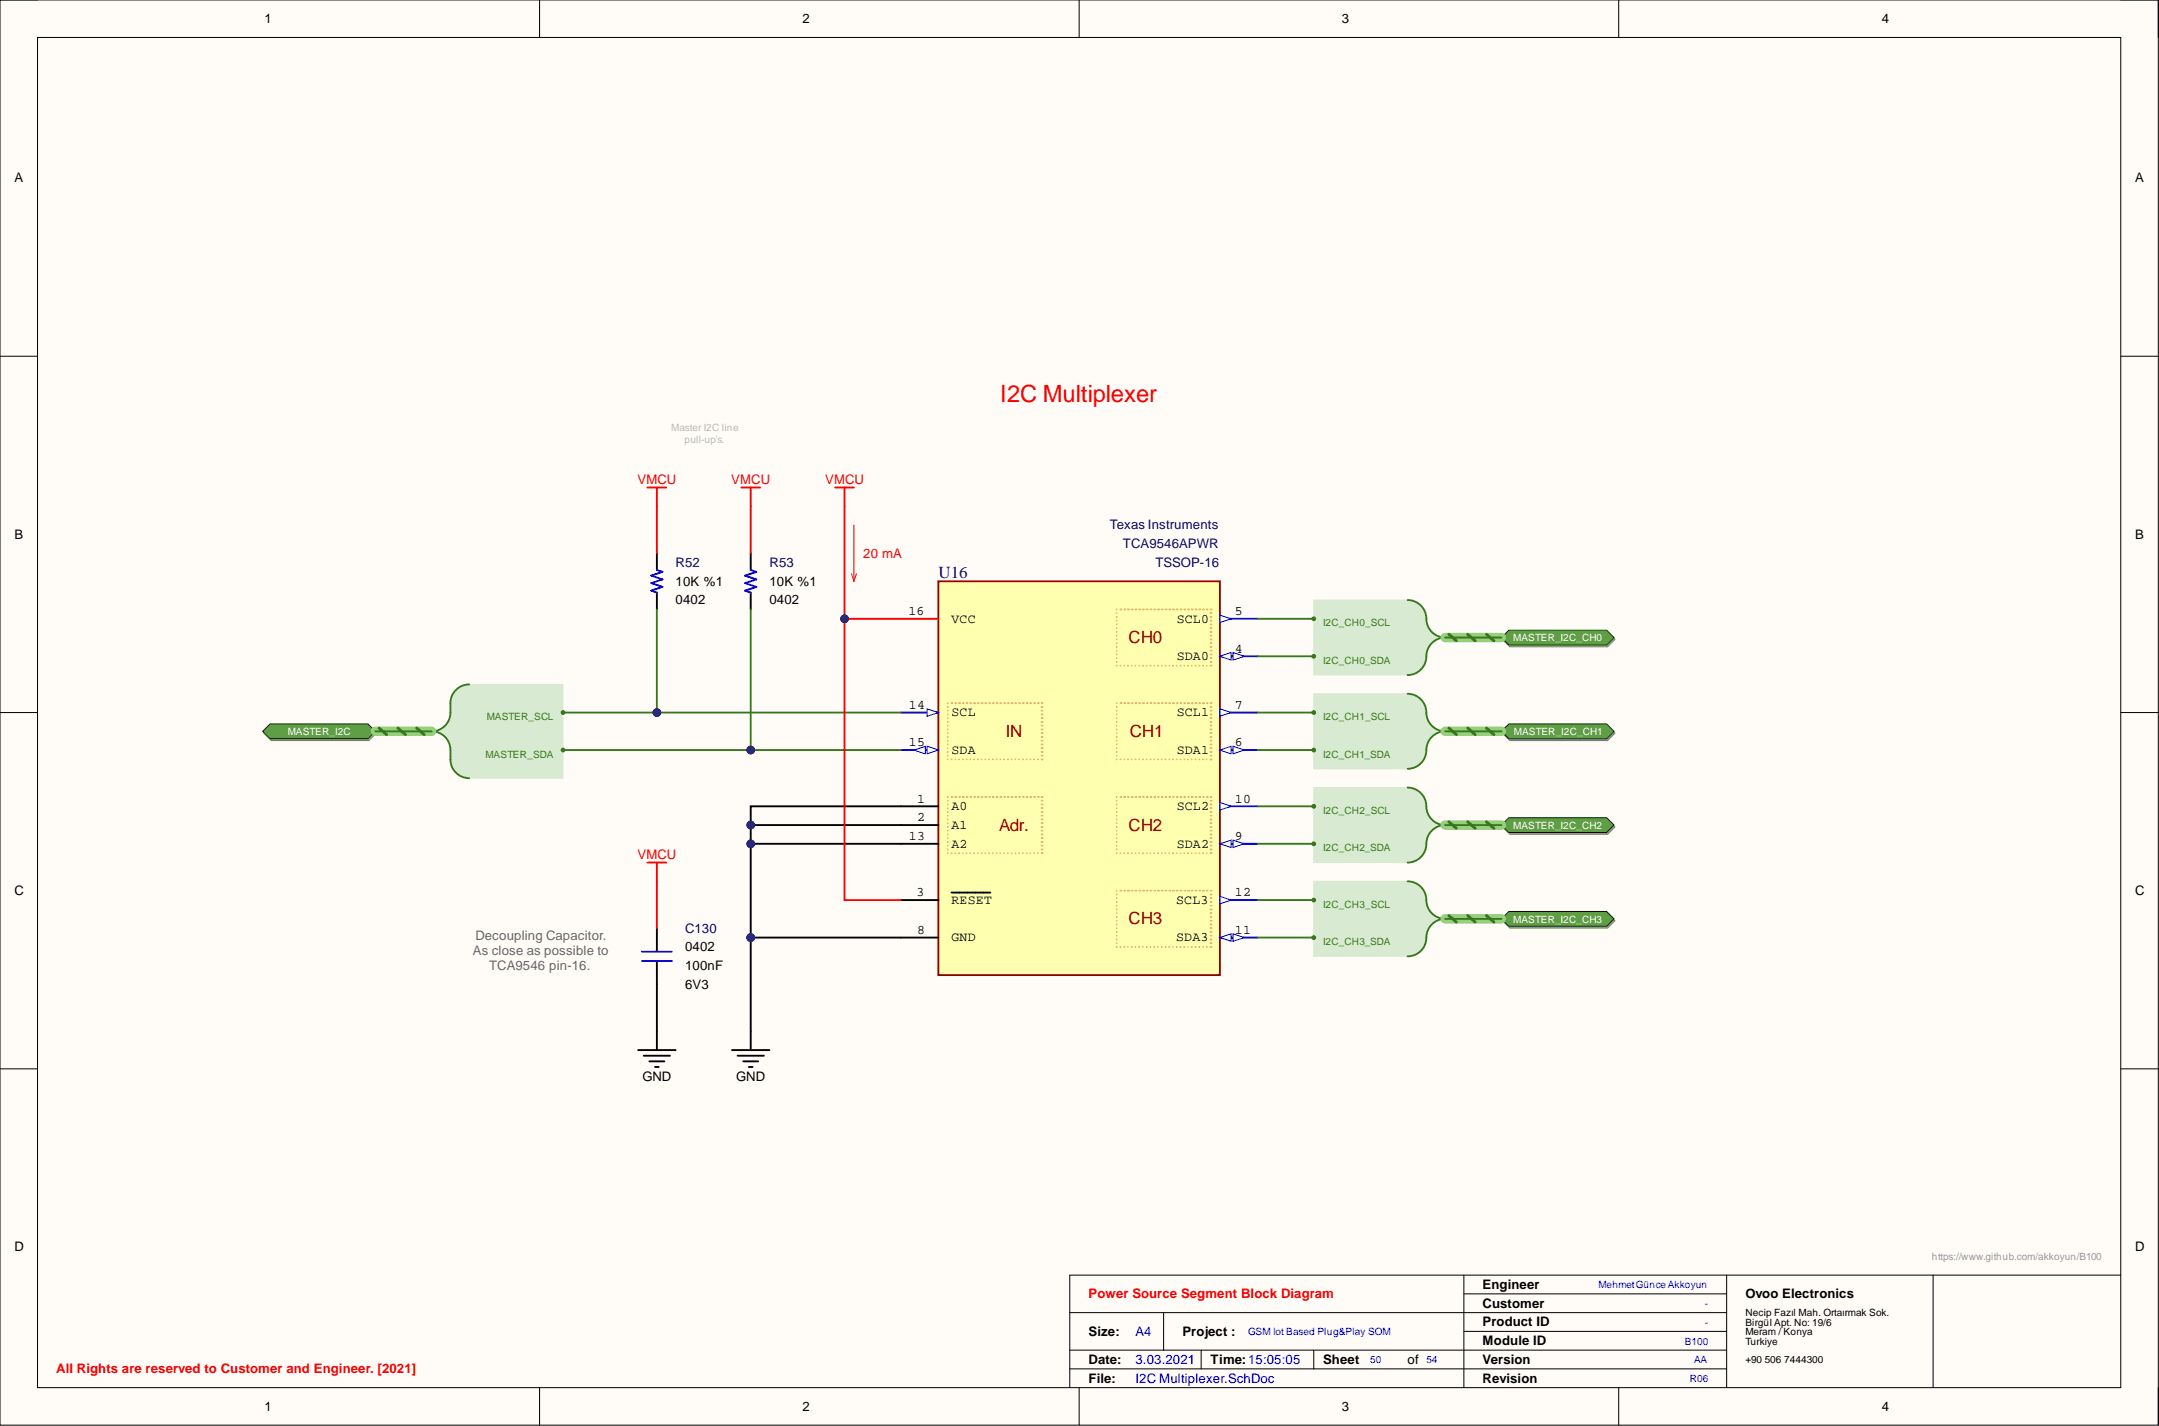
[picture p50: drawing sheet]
<svg xmlns="http://www.w3.org/2000/svg" width="292mm" height="193mm" viewBox="0 0 292 193" stroke-linecap="round" stroke-linejoin="round" font-family="sans-serif">
<defs><g id="words">
<text font-size="3.2" fill="#f00" x="135.3" y="54.4">I2C Multiplexer</text>
<text font-size="2.3" fill="#000080" x="127" y="78.2">U16</text>
<g font-size="2.3" fill="#980000">
<text x="152.7" y="87">CH0</text>
<text x="136.1" y="99.7">IN</text>
<text x="152.9" y="99.7">CH1</text>
<text x="135.2" y="112.4">Adr.</text>
<text x="152.7" y="112.4">CH2</text>
<text x="152.7" y="125.1">CH3</text>
</g>
<g font-size="1.8">
<text x="35.8" y="3.1">1</text>
<text x="108.6" y="3.1">2</text>
<text x="181.6" y="3.1">3</text>
<text x="254.6" y="3.1">4</text>
<text x="1.9" y="24.7">A</text>
<text x="288.9" y="24.7">A</text>
<text x="1.9" y="72.9">B</text>
<text x="288.9" y="72.9">B</text>
<text x="91.4" y="79.3">10K %1</text>
<text x="91.4" y="81.8">0402</text>
<text x="104.1" y="79.3">10K %1</text>
<text x="104.1" y="81.8">0402</text>
<text x="122.9" y="83.2">16</text>
<text x="167.1" y="83.2">5</text>
<text x="128.7" y="84.2">VCC</text>
<text x="159.2" y="84.2">SCL0</text>
<text x="159.2" y="89.3">SDA0</text>
<text x="167.1" y="88.3">4</text>
<text x="123" y="95.9">14</text>
<text x="167.1" y="95.9">7</text>
<text x="123" y="101">15</text>
<text x="128.7" y="96.9">SCL</text>
<text x="159.2" y="96.9">SCL1</text>
<text x="167.1" y="101">6</text>
<text x="128.7" y="102">SDA</text>
<text x="159.2" y="102">SDA1</text>
<text x="123" y="113.7">13</text>
<text x="124.1" y="108.6">1</text>
<text x="124.1" y="111.1">2</text>
<text x="128.7" y="109.6">A0</text>
<text x="128.7" y="112.2">A1</text>
<text x="159.2" y="109.6">SCL2</text>
<text x="167.1" y="108.6">10</text>
<text x="167.1" y="113.7">9</text>
<text x="128.7" y="114.7">A2</text>
<text x="159.2" y="114.7">SDA2</text>
<text x="1.9" y="121.1">C</text>
<text x="124" y="121.3">3</text>
<text x="128.7" y="122.3">RESET</text>
<text x="159.1" y="122.3">SCL3</text>
<text x="167.1" y="121.3">12</text>
<text x="288.9" y="121.1">C</text>
<text x="92.7" y="128.7">0402</text>
<text x="92.7" y="131.3">100nF</text>
<text x="124.1" y="126.4">8</text>
<text x="128.7" y="127.4">GND</text>
<text x="159.1" y="127.4">SDA3</text>
<text x="167.1" y="126.4">11</text>
<text x="92.7" y="133.8">6V3</text>
<text x="86.9" y="146.2">GND</text>
<text x="99.6" y="146.2">GND</text>
<text x="1.9" y="169.3">D</text>
<text x="288.9" y="169.3">D</text>
<text x="200.6" y="174.4">Engineer</text>
<text x="200.6" y="177">Customer</text>
<text x="200.6" y="179.5">Product ID</text>
<text x="236.1" y="175.7">Ovoo Electronics</text>
<text x="147.3" y="180.8">Size:</text>
<text x="147.3" y="184.6">Date:</text>
<text x="160" y="180.8">Project :</text>
<text x="163.8" y="184.6">Time:15:05:05</text>
<text x="179" y="184.6">Sheet</text>
<text x="190.4" y="184.6">of</text>
<text x="200.6" y="182">Module ID</text>
<text x="200.6" y="184.6">Version</text>
<text x="35.8" y="190.9">1</text>
<text x="108.6" y="190.9">2</text>
<text x="147.3" y="187.1">File:</text>
<text x="181.6" y="190.9">3</text>
<text x="200.6" y="187.1">Revision</text>
<text x="254.6" y="190.9">4</text>
</g>
<g font-size="1.8" fill="#f00">
<text x="86.2" y="65.5">VMCU</text>
<text x="98.9" y="65.5">VMCU</text>
<text x="111.6" y="65.5">VMCU</text>
<text x="116.8" y="75.4">20 mA</text>
<text x="86.2" y="116.3">VMCU</text>
<text x="147.3" y="175.7">Power Source Segment Block Diagram</text>
<text x="7.6" y="185.8">All Rights are reserved to Customer and Engineer. [2021]</text>
</g>
<g font-size="1.8" fill="#000080">
<text x="150.1" y="71.6">Texas Instruments</text>
<text x="91.4" y="76.7">R52</text>
<text x="104.1" y="76.7">R53</text>
<text x="151.9" y="74.2">TCA9546APWR</text>
<text x="156.3" y="76.7">TSSOP-16</text>
<text x="92.7" y="126.2">C130</text>
</g>
<g font-size="1.8" fill="#666">
<text x="64" y="129.2">As close as possible to</text>
<text x="64.3" y="127.2">Decoupling Capacitor.</text>
<text x="66.2" y="131.3">TCA9546 pin-16.</text>
</g>
<g font-size="1.8" fill="#00f">
<text x="153.6" y="184.6">3.03.2021</text>
<text x="153.6" y="180.8">A4</text>
<text x="153.6" y="187.1">I2C Multiplexer.SchDoc</text>
</g>
<g font-size="1.4" fill="#b7b7b7">
<text x="90.8" y="58.4">Master I2C line</text>
<text x="92.6" y="59.9">pull-up's.</text>
</g>
<g font-size="1.4" fill="#38761d">
<text x="179" y="84.8">I2C_CH0_SCL</text>
<text x="179" y="89.8">I2C_CH0_SDA</text>
<text x="65.8" y="97.4">MASTER_SCL</text>
<text x="179" y="97.4">I2C_CH1_SCL</text>
<text x="65.7" y="102.5">MASTER_SDA</text>
<text x="179" y="102.5">I2C_CH1_SDA</text>
<text x="179" y="110.1">I2C_CH2_SCL</text>
<text x="179" y="115.2">I2C_CH2_SDA</text>
<text x="179" y="122.8">I2C_CH3_SCL</text>
<text x="179" y="127.9">I2C_CH3_SDA</text>
</g>
<g font-size="1.4" fill="#fff">
<text x="204.7" y="86.8">MASTER_I2C_CH0</text>
<text x="38.9" y="99.5">MASTER_I2C</text>
<text x="204.8" y="99.5">MASTER_I2C_CH1</text>
<text x="204.7" y="112.2">MASTER_I2C_CH2</text>
<text x="204.7" y="124.8">MASTER_I2C_CH3</text>
</g>
<text font-size="1.4" fill="#999" x="261.4" y="170.5">https://www.github.com/akkoyun/B100</text>
<g font-size="1.4" fill="#00f">
<text x="216.3" y="174.3">MehmetGünce Akkoyun</text>
<text x="230.6" y="176.9">-</text>
<text x="230.6" y="179.4">-</text>
<text x="168.9" y="180.7">GSM Iot Based Plug&amp;Play SOM</text>
<text x="185.4" y="184.5">50</text>
<text x="193" y="184.5">54</text>
<text x="227.9" y="181.9">B100</text>
<text x="229.2" y="184.5">AA</text>
<text x="228.6" y="187">R06</text>
</g>
<g font-size="1.4">
<text x="236.1" y="178.1">Necip Fazıl Mah. Ortaırmak Sok.</text>
<text x="236.1" y="179.4">Birgül Apt. No: 19/6</text>
<text x="236.1" y="180.7">Meram / Konya</text>
<text x="236.1" y="181.9">Turkiye</text>
<text x="236.1" y="184.5">+90 506 7444300</text>
</g>
</g></defs>
<path d="M0 0h292v192.9h-292z" fill-rule="evenodd" fill="#fffcf8"/>
<path d="M0 0h292v192.9h-292z" fill="none" stroke="#000" stroke-width=".14"/>
<path d="M5.1 5.1h281.8v182.7h-281.8z" fill-rule="evenodd" fill="#fffcf8"/>
<g fill="none" stroke="#000" stroke-width=".14">
<path d="M0 0h5.1M73 0v5.1M146 0v5.1M219 0v5.1M286.9 0h5.1v5.1M5.1 5.1h281.8v182.7h-281.8zM0 48.2h5.1M286.9 48.2h5.1M0 96.4h5.1M286.9 96.4h5.1M0 144.6h5.1M286.9 144.6h5.1"/>
<path d="M144.7 177.6h88.9M157.4 177.6v5.1M198.1 175.1h35.5M198.1 172.6v15.2M233.6 172.6v15.2M261.5 172.6v15.2M286.9 172.6h-142.2v15.2M73 187.8v5.1M144.7 182.7h88.9M144.7 185.2h88.9M146 187.8v5.1M162.5 182.7v2.5"/>
<path d="M177.7 182.7v2.5M198.1 180.2h35.5M219 187.8v5.1M292 187.8v5.1"/>
</g>
<path d="M127 78.7h38v53.3h-38z" fill-rule="evenodd" fill="#ffffb0"/>
<path d="M127 78.7h38v53.3h-38z" fill="none" stroke="#800000" stroke-width=".25"/>
<path d="M165 83.7h5.1" fill="none" stroke="#00f" stroke-width=".25"/>
<path d="M165 83.2l1.6 .5-1.6 .5z" fill="#f8fcff"/>
<path d="M165 83.2l1.6 .5-1.6 .5z" fill="none" stroke="#00f" stroke-width=".14"/>
<path d="M165 88.8h5.1" fill="none" stroke="#00f" stroke-width=".25"/>
<path d="M165 88.8l1.6-.5v1z" fill="#f8fcff"/>
<path d="M165 88.8l1.6-.5v1z" fill="none" stroke="#00f" stroke-width=".14"/>
<path d="M166.8 88.3l1.5 .5-1.5 .5z" fill="#f8fcff"/>
<path d="M166.8 88.3l1.5 .5-1.5 .5z" fill="none" stroke="#00f" stroke-width=".14"/>
<path d="M121.9 126.9h5.1" fill="none" stroke="#000" stroke-width=".25"/>
<path d="M121.9 83.7h5.1" fill="none" stroke="#f00" stroke-width=".25"/>
<path d="M121.9 96.4h5.1" fill="none" stroke="#00f" stroke-width=".25"/>
<path d="M125.4 95.9l1.6 .5-1.6 .5z" fill="#f8fcff"/>
<path d="M125.4 95.9l1.6 .5-1.6 .5z" fill="none" stroke="#00f" stroke-width=".14"/>
<path d="M121.9 101.5h5.1" fill="none" stroke="#00f" stroke-width=".25"/>
<path d="M125.4 101l1.6 .5-1.6 .5z" fill="#f8fcff"/>
<path d="M125.4 101l1.6 .5-1.6 .5z" fill="none" stroke="#00f" stroke-width=".14"/>
<path d="M123.7 101.5l1.5-.5v1z" fill="#f8fcff"/>
<path d="M123.7 101.5l1.5-.5v1z" fill="none" stroke="#00f" stroke-width=".14"/>
<g fill="none" stroke="#f1c232" stroke-width=".25">
<path d="M151.1 82.5h.1M151.1 83h.1M151.1 83.5h.1M151.1 84h.1M151.1 84.5h.1M151.1 85h.1M151.1 85.5h.1M151.1 86h.1M151.1 86.5h.1M151.1 87h.1M151.1 87.5h.1M151.1 88v.1"/>
<path d="M151.1 88.6h.1M151.1 89.1h.1M151.1 89.6h.1M151.1 90.1h.1M151.6 82.5h.1M151.6 90.1h.1M152.1 82.5h.1M152.1 90.1h.1M152.6 82.5h.1M152.6 90.1h.1M153.1 82.5h.1M153.1 90.1h.1"/>
<path d="M153.6 82.5h.1M153.6 90.1h.1M154.1 82.5h.1M154.1 90.1h.1M154.6 82.5h.1M154.6 90.1h.1M155.1 82.5h.1M155.1 90.1h.1M155.7 82.5h.1M155.7 90.1h.1M156.2 82.5h.1M156.2 90.1h.1"/>
<path d="M156.7 82.5h.1M156.7 90.1h.1M157.2 82.5h.1M157.2 90.1h.1M157.7 82.5h.1M157.7 90.1h.1M158.2 82.5h.1M158.2 90.1h.1M158.7 82.5h.1M158.7 90.1h.1M159.2 82.5h.1M159.2 90.1h.1"/>
<path d="M159.7 82.5h.1M159.7 90.1h.1M160.2 82.5h.1M160.2 90.1h.1M160.7 82.5h.1M160.7 90.1h.1M161.2 82.5h.1M161.2 90.1h.1M161.7 82.5h.1M161.7 90.1h.1M162.3 82.5h.1M162.3 90.1h.1"/>
<path d="M162.8 82.5h.1M162.8 90.1h.1M163.3 82.5h.1M163.3 90.1h.1M163.8 90.1h.1M163.8 89.6h.1M163.8 89.1h.1M163.8 88.6h.1M163.8 88h.1M163.8 87.5h.1M163.8 87h.1M163.8 86.5h.1"/>
<path d="M163.8 86h.1M163.8 85.5h.1M163.8 85h.1M163.8 84.5h.1M163.8 84h.1M163.8 83.5h.1M163.8 83h.1M163.8 82.5h.1"/>
</g>
<path d="M121.9 109.1h5.1M121.9 111.6h5.1M121.9 114.2h5.1" fill="none" stroke="#000" stroke-width=".25"/>
<path d="M165 96.4h5.1" fill="none" stroke="#00f" stroke-width=".25"/>
<path d="M165 95.9l1.6 .5-1.6 .5z" fill="#f8fcff"/>
<path d="M165 95.9l1.6 .5-1.6 .5z" fill="none" stroke="#00f" stroke-width=".14"/>
<path d="M165 101.5h5.1" fill="none" stroke="#00f" stroke-width=".25"/>
<path d="M165 101.5l1.6-.5v1z" fill="#f8fcff"/>
<path d="M165 101.5l1.6-.5v1z" fill="none" stroke="#00f" stroke-width=".14"/>
<path d="M166.8 101l1.5 .5-1.5 .5z" fill="#f8fcff"/>
<path d="M166.8 101l1.5 .5-1.5 .5z" fill="none" stroke="#00f" stroke-width=".14"/>
<path d="M165 109.1h5.1" fill="none" stroke="#00f" stroke-width=".25"/>
<path d="M165 108.6l1.6 .5-1.6 .5z" fill="#f8fcff"/>
<path d="M165 108.6l1.6 .5-1.6 .5z" fill="none" stroke="#00f" stroke-width=".14"/>
<path d="M165 114.2h5.1" fill="none" stroke="#00f" stroke-width=".25"/>
<path d="M165 114.2l1.6-.5v1z" fill="#f8fcff"/>
<path d="M165 114.2l1.6-.5v1z" fill="none" stroke="#00f" stroke-width=".14"/>
<path d="M166.8 113.7l1.5 .5-1.5 .5z" fill="#f8fcff"/>
<path d="M166.8 113.7l1.5 .5-1.5 .5z" fill="none" stroke="#00f" stroke-width=".14"/>
<path d="M165 121.8h5.1" fill="none" stroke="#00f" stroke-width=".25"/>
<path d="M165 121.3l1.6 .5-1.6 .5z" fill="#f8fcff"/>
<path d="M165 121.3l1.6 .5-1.6 .5z" fill="none" stroke="#00f" stroke-width=".14"/>
<path d="M165 126.9h5.1" fill="none" stroke="#00f" stroke-width=".25"/>
<path d="M165 126.9l1.6-.5v1z" fill="#f8fcff"/>
<path d="M165 126.9l1.6-.5v1z" fill="none" stroke="#00f" stroke-width=".14"/>
<path d="M166.8 126.4l1.5 .5-1.5 .5z" fill="#f8fcff"/>
<path d="M166.8 126.4l1.5 .5-1.5 .5z" fill="none" stroke="#00f" stroke-width=".14"/>
<g fill="none" stroke="#f1c232" stroke-width=".25">
<path d="M128.2 95.2h.1M128.2 95.7h.1M128.2 96.2h.1M128.2 96.7h.1M128.2 97.2h.1M128.2 97.7h.1M128.2 98.2h.1M128.2 98.7h.1M128.2 99.2h.1M128.2 99.7h.1M128.7 95.2h.1M129.2 95.2h.1"/>
<path d="M129.8 95.2h.1M130.3 95.2h.1M130.8 95.2h.1M131.3 95.2h.1M131.8 95.2h.1M132.3 95.2h.1M132.8 95.2h.1M133.3 95.2h.1M133.8 95.2h.1M134.3 95.2h.1M134.8 95.2h.1M135.3 95.2h.1"/>
<path d="M135.8 95.2h.1M136.4 95.2h.1M136.9 95.2h.1M137.4 95.2h.1M137.9 95.2h.1M138.4 95.2h.1M138.9 95.2h.1M139.4 95.2h.1M139.9 95.2h.1M140.4 95.2h.1M140.9 99.7h.1M140.9 99.2h.1"/>
<path d="M140.9 98.7h.1M140.9 98.2h.1M140.9 97.7h.1M140.9 97.2h.1M140.9 96.7h.1M140.9 96.2h.1M140.9 95.7h.1M140.9 95.2h.1M151.1 95.2h.1M151.1 95.7h.1M151.1 96.2h.1M151.1 96.7h.1"/>
<path d="M151.1 97.2h.1M151.1 97.7h.1M151.1 98.2h.1M151.1 98.7h.1M151.1 99.2h.1M151.1 99.7h.1M151.6 95.2h.1M152.1 95.2h.1M152.6 95.2h.1M153.1 95.2h.1M153.6 95.2h.1M154.1 95.2h.1"/>
<path d="M154.6 95.2h.1M155.1 95.2h.1M155.7 95.2h.1M156.2 95.2h.1M156.7 95.2h.1M157.2 95.2h.1M157.7 95.2h.1M158.2 95.2h.1M158.7 95.2h.1M159.2 95.2h.1M159.7 95.2h.1M160.2 95.2h.1"/>
<path d="M160.7 95.2h.1M161.2 95.2h.1M161.7 95.2h.1M162.3 95.2h.1M162.8 95.2h.1M163.3 95.2h.1M163.8 99.7h.1M163.8 99.2h.1M163.8 98.7h.1M163.8 98.2h.1M163.8 97.7h.1M163.8 97.2h.1"/>
<path d="M163.8 96.7h.1M163.8 96.2h.1M163.8 95.7h.1M163.8 95.2h.1M128.2 102.8h.1M128.2 115.5h.1M128.2 100.2h.1M128.2 100.7h.1M128.2 101.2v.1M128.2 101.8h.1M128.2 102.3h.1M128.2 107.8h.1"/>
<path d="M128.2 108.4h.1M128.2 108.9h.1M128.2 109.4h.1M128.2 109.9h.1M128.2 110.4h.1M128.2 110.9h.1M128.2 111.4h.1M128.2 111.9h.1M128.2 112.4h.1M128.2 112.9h.1M128.2 113.4h.1M128.2 113.9h.1"/>
<path d="M128.2 114.4h.1M128.2 114.9v.1M128.7 107.8h.1M128.7 102.8h.1M128.7 115.5h.1M129.2 107.8h.1M129.2 102.8h.1M129.2 115.5h.1M129.8 107.8h.1M129.8 102.8h.1M129.8 115.5h.1M130.3 107.8h.1"/>
<path d="M130.3 102.8h.1M130.3 115.5h.1M130.8 107.8h.1M130.8 102.8h.1M130.8 115.5h.1M131.3 107.8h.1M131.3 102.8h.1M131.3 115.5h.1M131.8 107.8h.1M131.8 102.8h.1M131.8 115.5h.1M132.3 107.8h.1"/>
<path d="M132.3 102.8h.1M132.3 115.5h.1M132.8 107.8h.1M132.8 102.8h.1M132.8 115.5h.1M133.3 107.8h.1M133.3 102.8h.1M133.3 115.5h.1M133.8 107.8h.1M133.8 102.8h.1M133.8 115.5h.1M134.3 107.8h.1"/>
<path d="M134.3 102.8h.1M134.3 115.5h.1M134.8 107.8h.1M134.8 102.8h.1M134.8 115.5h.1M135.3 107.8h.1M135.3 102.8h.1M135.3 115.5h.1M135.8 107.8h.1M135.8 102.8h.1M135.8 115.5h.1M136.4 107.8h.1"/>
<path d="M136.4 102.8h.1M136.4 115.5h.1M136.9 107.8h.1M136.9 102.8h.1M136.9 115.5h.1M137.4 107.8h.1M137.4 102.8h.1M137.4 115.5h.1M137.9 107.8h.1M137.9 102.8h.1M137.9 115.5h.1M138.4 107.8h.1"/>
<path d="M138.4 102.8h.1M138.4 115.5h.1M138.9 107.8h.1M138.9 102.8h.1M138.9 115.5h.1M139.4 107.8h.1M139.4 102.8h.1M139.4 115.5h.1M139.9 107.8h.1M139.9 102.8h.1M139.9 115.5h.1M140.4 107.8h.1"/>
<path d="M140.4 102.8h.1M140.4 115.5h.1M140.9 102.8h.1M140.9 102.3h.1M140.9 101.8h.1M140.9 101.2h.1M140.9 100.7h.1M140.9 100.2h.1M140.9 115.5h.1M140.9 114.9h.1M140.9 114.4h.1M140.9 113.9h.1"/>
<path d="M140.9 113.4h.1M140.9 112.9h.1M140.9 112.4h.1M140.9 111.9h.1M140.9 111.4h.1M140.9 110.9h.1M140.9 110.4h.1M140.9 109.9h.1M140.9 109.4h.1M140.9 108.9h.1M140.9 108.4h.1M140.9 107.8h.1"/>
<path d="M151.1 100.2h.1M151.1 100.7h.1M151.1 101.2v.1M151.1 101.8h.1M151.1 102.3h.1M151.1 107.8h.1M151.1 108.4h.1M151.1 108.9h.1M151.1 109.4h.1M151.1 109.9h.1M151.1 110.4h.1M151.1 110.9h.1"/>
<path d="M151.1 111.4h.1M151.1 111.9h.1M151.1 112.4h.1M151.1 112.9h.1M151.1 113.4h.1M151.1 113.9h.1M151.1 114.4h.1M151.1 114.9v.1M151.1 102.8h.1M151.1 115.5h.1M151.6 107.8h.1M151.6 102.8h.1"/>
<path d="M151.6 115.5h.1M152.1 107.8h.1M152.1 102.8h.1M152.1 115.5h.1M152.6 107.8h.1M152.6 102.8h.1M152.6 115.5h.1M153.1 107.8h.1M153.1 102.8h.1M153.1 115.5h.1M153.6 107.8h.1M153.6 102.8h.1"/>
<path d="M153.6 115.5h.1M154.1 107.8h.1M154.1 102.8h.1M154.1 115.5h.1M154.6 107.8h.1M154.6 102.8h.1M154.6 115.5h.1M155.1 107.8h.1M155.1 102.8h.1M155.1 115.5h.1M155.7 107.8h.1M155.7 102.8h.1"/>
<path d="M155.7 115.5h.1M156.2 107.8h.1M156.2 102.8h.1M156.2 115.5h.1M156.7 107.8h.1M156.7 102.8h.1M156.7 115.5h.1M157.2 107.8h.1M157.2 102.8h.1M157.2 115.5h.1M157.7 107.8h.1M157.7 102.8h.1"/>
<path d="M157.7 115.5h.1M158.2 107.8h.1M158.2 102.8h.1M158.2 115.5h.1M158.7 107.8h.1M158.7 102.8h.1M158.7 115.5h.1M159.2 107.8h.1M159.2 102.8h.1M159.2 115.5h.1M159.7 107.8h.1M159.7 102.8h.1"/>
<path d="M159.7 115.5h.1M160.2 107.8h.1M160.2 102.8h.1M160.2 115.5h.1M160.7 107.8h.1M160.7 102.8h.1M160.7 115.5h.1M161.2 107.8h.1M161.2 102.8h.1M161.2 115.5h.1M161.7 107.8h.1M161.7 102.8h.1"/>
<path d="M161.7 115.5h.1M162.3 107.8h.1M162.3 102.8h.1M162.3 115.5h.1M162.8 107.8h.1M162.8 102.8h.1M162.8 115.5h.1M163.3 107.8h.1M163.3 102.8h.1M163.3 115.5h.1M163.8 102.8h.1M163.8 102.3h.1"/>
<path d="M163.8 101.8h.1M163.8 101.2h.1M163.8 100.7h.1M163.8 100.2h.1M163.8 115.5h.1M163.8 114.9h.1M163.8 114.4h.1M163.8 113.9h.1M163.8 113.4h.1M163.8 112.9h.1M163.8 112.4h.1M163.8 111.9h.1"/>
<path d="M163.8 111.4h.1M163.8 110.9h.1M163.8 110.4h.1M163.8 109.9h.1M163.8 109.4h.1M163.8 108.9h.1M163.8 108.4h.1M163.8 107.8h.1M151.1 120.5h.1M151.1 121h.1M151.1 121.5v.1M151.1 122.1h.1"/>
<path d="M151.1 122.6h.1M151.1 123.1h.1M151.1 123.6h.1M151.1 124.1h.1M151.1 124.6h.1M151.1 125.1h.1M151.1 125.6h.1M151.1 126.1h.1M151.1 126.6h.1M151.1 127.1h.1M151.1 127.6h.1M151.1 128.1h.1"/>
<path d="M151.6 120.5h.1M151.6 128.1h.1M152.1 120.5h.1M152.1 128.1h.1M152.6 120.5h.1M152.6 128.1h.1M153.1 120.5h.1M153.1 128.1h.1M153.6 120.5h.1M153.6 128.1h.1M154.1 120.5h.1M154.1 128.1h.1"/>
<path d="M154.6 120.5h.1M154.6 128.1h.1M155.1 120.5h.1M155.1 128.1h.1M155.7 120.5h.1M155.7 128.1h.1M156.2 120.5h.1M156.2 128.1h.1M156.7 120.5h.1M156.7 128.1h.1M157.2 120.5h.1M157.2 128.1h.1"/>
<path d="M157.7 120.5h.1M157.7 128.1h.1M158.2 120.5h.1M158.2 128.1h.1M158.7 120.5h.1M158.7 128.1h.1M159.2 120.5h.1M159.2 128.1h.1M159.7 120.5h.1M159.7 128.1h.1M160.2 120.5h.1M160.2 128.1h.1"/>
<path d="M160.7 120.5h.1M160.7 128.1h.1M161.2 120.5h.1M161.2 128.1h.1M161.7 120.5h.1M161.7 128.1h.1M162.3 120.5h.1M162.3 128.1h.1M162.8 120.5h.1M162.8 128.1h.1M163.3 120.5h.1M163.3 128.1h.1"/>
<path d="M163.8 128.1h.1M163.8 127.6h.1M163.8 127.1h.1M163.8 126.6h.1M163.8 126.1h.1M163.8 125.6h.1M163.8 125.1h.1M163.8 124.6h.1M163.8 124.1h.1M163.8 123.6h.1M163.8 123.1h.1M163.8 122.6h.1"/>
<path d="M163.8 122.1h.1M163.8 121.5h.1M163.8 121h.1M163.8 120.5h.1"/>
</g>
<g fill="none" stroke="#000" stroke-width=".25">
<path d="M88.9 74.9v2.2M101.6 74.9v2.2M88.9 80.2v2.3M101.6 80.2v2.3M88.9 125.6v3.1M88.9 130.2v3M88.9 139.6v2.5M101.6 139.6v2.5M121.9 121.8h5.1M128.7 120.8h5.3M86.3 142.1h5.1M87.1 142.9h3.5"/>
<path d="M87.9 143.6h2M88.6 144.4h.5M99 142.1h5.1M99.8 142.9h3.5M100.6 143.6h2M101.3 144.4h.5"/>
</g>
<path d="M87.6 66h2.5M88.9 66v2.5M100.3 66h2.5M101.6 66v2.5M113 66h2.5M114.3 66v2.5M87.6 116.7h2.5M88.9 116.7v2.6" fill="none" stroke="#f00" stroke-width=".25"/>
<path d="M88.9 77.1l.7 .3-1.5 .5 1.5 .5-1.5 .5 1.5 .5-1.5 .5 .8 .3M101.6 77.1l.7 .3-1.5 .5 1.5 .5-1.5 .5 1.5 .5-1.5 .5 .8 .3M86.8 128.8h4.1M86.8 130h4.1" fill="none" stroke="#00f" stroke-width=".25"/>
<path d="M115.2 77.6l.3 1.1M115.5 71v7.7M115.9 77.6l-.4 1.1" fill="none" stroke="#f00" stroke-width=".14"/>
<path d="M61.3 93.9l.9-1 1.3-.3h12.7v12.7h-12.7l-1.3-.3-.9-1-.4-1.2v-1.9l-.6-1.1-1.3-.8 1.3-.9 .6-1v-1.9z" fill-rule="evenodd" fill="#d9ead3"/>
<path d="M61.3 93.9l.9-1 1.3-.3h12.7v12.7h-12.7l-1.3-.3-.9-1-.4-1.2v-1.9l-.6-1.1-1.3-.8 1.3-.9 .6-1v-1.9z" fill="none" stroke="#d9ead3" stroke-width=".14"/>
<path d="M63.5 92.6a2.54 2.54 0 0 0-2.6 2.6 3.4 3.4 0 0 1-.9 3.2l-1 .5-.6 .1a2.54 2.54 0 0 1 2.5 2.5 3.4 3.4 0 0 0 1 3.2l1 .5 .6 .1" fill="none" stroke="#38761d" stroke-width=".25"/>
<circle cx="76.2" cy="101.5" r=".25" fill="#38761d"/>
<circle cx="76.2" cy="101.5" r=".25" fill="none" stroke="#38761d" stroke-width=".14"/>
<circle cx="76.2" cy="96.4" r=".25" fill="#38761d"/>
<circle cx="76.2" cy="96.4" r=".25" fill="none" stroke="#38761d" stroke-width=".14"/>
<path d="M35.7 99.2l1-1h13.2l1 1-1 1h-13.2z" fill-rule="evenodd" fill="#8ba480"/>
<path d="M35.7 99.2l1-1h13.2l1 1-1 1h-13.2z" fill="none" stroke="#77906c" stroke-width=".14"/>
<path d="M35.5 99l1-1h13.3l1 1-1 1h-13.3z" fill-rule="evenodd" fill="#609e45"/>
<path d="M35.5 99l1-1h13.3l1 1-1 1h-13.3z" fill="none" stroke="#003a00" stroke-width=".14"/>
<path d="M177.7 81.2h12.7a2.62 2.62 0 0 1 2.6 3.2l.6 1 1.3 .9-1.3 .8-.6 1.1a2.62 2.62 0 0 1-2.6 3.1h-12.7z" fill-rule="evenodd" fill="#d9ead3"/>
<path d="M177.7 81.2h12.7a2.62 2.62 0 0 1 2.6 3.2l.6 1 1.3 .9-1.3 .8-.6 1.1a2.62 2.62 0 0 1-2.6 3.1h-12.7z" fill="none" stroke="#d9ead3" stroke-width=".14"/>
<path d="M190.4 81.2a2.54 2.54 0 0 1 2.6 2.5 2.54 2.54 0 0 0 2.5 2.6 2.55 2.55 0 0 0-2.5 2.5 2.53 2.53 0 0 1-2.6 2.5" fill="none" stroke="#38761d" stroke-width=".25"/>
<circle cx="177.7" cy="83.7" r=".26" fill="#38761d"/>
<circle cx="177.7" cy="83.7" r=".26" fill="none" stroke="#38761d" stroke-width=".14"/>
<circle cx="177.7" cy="88.8" r=".26" fill="#38761d"/>
<circle cx="177.7" cy="88.8" r=".26" fill="none" stroke="#38761d" stroke-width=".14"/>
<path d="M203.3 86.5l1-1h13.2l1 1-1 1h-13.2z" fill-rule="evenodd" fill="#8ba480"/>
<path d="M203.3 86.5l1-1h13.2l1 1-1 1h-13.2z" fill="none" stroke="#77906c" stroke-width=".14"/>
<path d="M203.1 86.3l1-1h13.3l1 1-1 1h-13.3z" fill-rule="evenodd" fill="#609e45"/>
<path d="M203.1 86.3l1-1h13.3l1 1-1 1h-13.3z" fill="none" stroke="#003a00" stroke-width=".14"/>
<path d="M195.5 86.3h7.6" fill="none" stroke="#92d077" stroke-width="1.3"/>
<path d="M196 85.8l1 .9M198.6 85.8l1 .9M201.1 85.8l1 .9" fill="none" stroke="#38761d" stroke-width=".38"/>
<path d="M195.5 86.3h7.6M76.2 101.5h45.7" fill="none" stroke="#38761d" stroke-width=".25"/>
<circle cx="101.6" cy="101.5" r=".51" fill="#000080"/>
<circle cx="101.6" cy="101.5" r=".51" fill="none" stroke="#000080" stroke-width=".14"/>
<path d="M76.2 96.4h45.7" fill="none" stroke="#38761d" stroke-width=".25"/>
<circle cx="88.9" cy="96.4" r=".51" fill="#000080"/>
<circle cx="88.9" cy="96.4" r=".51" fill="none" stroke="#000080" stroke-width=".14"/>
<path d="M101.6 126.9h20.3" fill="none" stroke="#000" stroke-width=".25"/>
<circle cx="101.6" cy="126.9" r=".51" fill="#000080"/>
<circle cx="101.6" cy="126.9" r=".51" fill="none" stroke="#000080" stroke-width=".14"/>
<path d="M101.6 114.2h20.3" fill="none" stroke="#000" stroke-width=".25"/>
<circle cx="101.6" cy="114.2" r=".51" fill="#000080"/>
<circle cx="101.6" cy="114.2" r=".51" fill="none" stroke="#000080" stroke-width=".14"/>
<path d="M101.6 111.6h20.3" fill="none" stroke="#000" stroke-width=".25"/>
<circle cx="101.6" cy="111.6" r=".51" fill="#000080"/>
<circle cx="101.6" cy="111.6" r=".51" fill="none" stroke="#000080" stroke-width=".14"/>
<path d="M121.9 109.1h-20.3v17.8" fill="none" stroke="#000" stroke-width=".25"/>
<circle cx="101.6" cy="111.6" r=".51" fill="#000080"/>
<circle cx="101.6" cy="111.6" r=".51" fill="none" stroke="#000080" stroke-width=".14"/>
<circle cx="101.6" cy="114.2" r=".51" fill="#000080"/>
<circle cx="101.6" cy="114.2" r=".51" fill="none" stroke="#000080" stroke-width=".14"/>
<circle cx="101.6" cy="126.9" r=".51" fill="#000080"/>
<circle cx="101.6" cy="126.9" r=".51" fill="none" stroke="#000080" stroke-width=".14"/>
<path d="M121.9 83.7h-7.6v38.1h7.6" fill="none" stroke="#f00" stroke-width=".25"/>
<circle cx="114.3" cy="83.7" r=".51" fill="#000080"/>
<circle cx="114.3" cy="83.7" r=".51" fill="none" stroke="#000080" stroke-width=".14"/>
<path d="M88.9 82.5v13.9M170.1 88.8h7.6M170.1 83.7h7.6" fill="none" stroke="#38761d" stroke-width=".25"/>
<path d="M88.9 133.2v6.4" fill="none" stroke="#000" stroke-width=".25"/>
<path d="M88.9 119.3v6.3" fill="none" stroke="#f00" stroke-width=".25"/>
<circle cx="88.9" cy="96.4" r=".51" fill="#000080"/>
<circle cx="88.9" cy="96.4" r=".51" fill="none" stroke="#000080" stroke-width=".14"/>
<path d="M88.9 68.5v6.4" fill="none" stroke="#f00" stroke-width=".25"/>
<path d="M101.6 126.9v12.7" fill="none" stroke="#000" stroke-width=".25"/>
<circle cx="101.6" cy="126.9" r=".51" fill="#000080"/>
<circle cx="101.6" cy="126.9" r=".51" fill="none" stroke="#000080" stroke-width=".14"/>
<path d="M101.6 82.5v19" fill="none" stroke="#38761d" stroke-width=".25"/>
<circle cx="101.6" cy="101.5" r=".51" fill="#000080"/>
<circle cx="101.6" cy="101.5" r=".51" fill="none" stroke="#000080" stroke-width=".14"/>
<path d="M101.6 68.5v6.4M114.3 68.5v15.2" fill="none" stroke="#f00" stroke-width=".25"/>
<circle cx="114.3" cy="83.7" r=".51" fill="#000080"/>
<circle cx="114.3" cy="83.7" r=".51" fill="none" stroke="#000080" stroke-width=".14"/>
<path d="M50.8 99h7.6" fill="none" stroke="#92d077" stroke-width="1.3"/>
<path d="M51.3 98.5l1 .9M53.8 98.5l1 .9M56.4 98.5l1 .9" fill="none" stroke="#38761d" stroke-width=".38"/>
<path d="M50.8 99h7.6" fill="none" stroke="#38761d" stroke-width=".25"/>
<path d="M177.7 93.9h12.7a2.62 2.62 0 0 1 2.6 3.2l.6 1 1.3 .9-1.3 .8-.6 1.1a2.62 2.62 0 0 1-2.6 3.1h-12.7z" fill-rule="evenodd" fill="#d9ead3"/>
<path d="M177.7 93.9h12.7a2.62 2.62 0 0 1 2.6 3.2l.6 1 1.3 .9-1.3 .8-.6 1.1a2.62 2.62 0 0 1-2.6 3.1h-12.7z" fill="none" stroke="#d9ead3" stroke-width=".14"/>
<path d="M190.4 93.9a2.54 2.54 0 0 1 2.6 2.5 2.54 2.54 0 0 0 2.5 2.6 2.55 2.55 0 0 0-2.5 2.5 2.53 2.53 0 0 1-2.6 2.5" fill="none" stroke="#38761d" stroke-width=".25"/>
<circle cx="177.7" cy="96.4" r=".26" fill="#38761d"/>
<circle cx="177.7" cy="96.4" r=".26" fill="none" stroke="#38761d" stroke-width=".14"/>
<circle cx="177.7" cy="101.5" r=".26" fill="#38761d"/>
<circle cx="177.7" cy="101.5" r=".26" fill="none" stroke="#38761d" stroke-width=".14"/>
<path d="M203.3 99.2l1-1h13.2l1 1-1 1h-13.2z" fill-rule="evenodd" fill="#8ba480"/>
<path d="M203.3 99.2l1-1h13.2l1 1-1 1h-13.2z" fill="none" stroke="#77906c" stroke-width=".14"/>
<path d="M203.1 99l1-1h13.3l1 1-1 1h-13.3z" fill-rule="evenodd" fill="#609e45"/>
<path d="M203.1 99l1-1h13.3l1 1-1 1h-13.3z" fill="none" stroke="#003a00" stroke-width=".14"/>
<path d="M195.5 99h7.6" fill="none" stroke="#92d077" stroke-width="1.3"/>
<path d="M196 98.5l1 .9M198.6 98.5l1 .9M201.1 98.5l1 .9" fill="none" stroke="#38761d" stroke-width=".38"/>
<path d="M195.5 99h7.6" fill="none" stroke="#38761d" stroke-width=".25"/>
<path d="M177.7 106.6h12.7a2.62 2.62 0 0 1 2.6 3.1l.6 1.1 1.3 .8-1.3 .9-.6 1.1a2.62 2.62 0 0 1-2.6 3.1h-12.7z" fill-rule="evenodd" fill="#d9ead3"/>
<path d="M177.7 106.6h12.7a2.62 2.62 0 0 1 2.6 3.1l.6 1.1 1.3 .8-1.3 .9-.6 1.1a2.62 2.62 0 0 1-2.6 3.1h-12.7z" fill="none" stroke="#d9ead3" stroke-width=".14"/>
<path d="M190.4 106.6a2.54 2.54 0 0 1 2.6 2.5 2.54 2.54 0 0 0 2.5 2.5 2.55 2.55 0 0 0-2.5 2.6 2.53 2.53 0 0 1-2.6 2.5" fill="none" stroke="#38761d" stroke-width=".25"/>
<circle cx="177.7" cy="109.1" r=".26" fill="#38761d"/>
<circle cx="177.7" cy="109.1" r=".26" fill="none" stroke="#38761d" stroke-width=".14"/>
<circle cx="177.7" cy="114.2" r=".26" fill="#38761d"/>
<circle cx="177.7" cy="114.2" r=".26" fill="none" stroke="#38761d" stroke-width=".14"/>
<path d="M203.3 111.9l1-1h13.2l1 1-1 1h-13.2z" fill-rule="evenodd" fill="#8ba480"/>
<path d="M203.3 111.9l1-1h13.2l1 1-1 1h-13.2z" fill="none" stroke="#77906c" stroke-width=".14"/>
<path d="M203.1 111.6l1-.9h13.3l1 .9-1 1.1h-13.3z" fill-rule="evenodd" fill="#609e45"/>
<path d="M203.1 111.6l1-.9h13.3l1 .9-1 1.1h-13.3z" fill="none" stroke="#003a00" stroke-width=".14"/>
<path d="M195.5 111.6h7.6" fill="none" stroke="#92d077" stroke-width="1.3"/>
<path d="M196 111.2l1 .9M198.6 111.2l1 .9M201.1 111.2l1 .9" fill="none" stroke="#38761d" stroke-width=".38"/>
<path d="M195.5 111.6h7.6" fill="none" stroke="#38761d" stroke-width=".25"/>
<path d="M177.7 119.3h12.7a2.62 2.62 0 0 1 2.6 3.1l.6 1.1 1.3 .8-1.3 .9-.6 1a2.62 2.62 0 0 1-2.6 3.2h-12.7z" fill-rule="evenodd" fill="#d9ead3"/>
<path d="M177.7 119.3h12.7a2.62 2.62 0 0 1 2.6 3.1l.6 1.1 1.3 .8-1.3 .9-.6 1a2.62 2.62 0 0 1-2.6 3.2h-12.7z" fill="none" stroke="#d9ead3" stroke-width=".14"/>
<path d="M190.4 119.3a2.54 2.54 0 0 1 2.6 2.5 2.54 2.54 0 0 0 2.5 2.5 2.55 2.55 0 0 0-2.5 2.6 2.53 2.53 0 0 1-2.6 2.5" fill="none" stroke="#38761d" stroke-width=".25"/>
<circle cx="177.7" cy="121.8" r=".26" fill="#38761d"/>
<circle cx="177.7" cy="121.8" r=".26" fill="none" stroke="#38761d" stroke-width=".14"/>
<circle cx="177.7" cy="126.9" r=".26" fill="#38761d"/>
<circle cx="177.7" cy="126.9" r=".26" fill="none" stroke="#38761d" stroke-width=".14"/>
<path d="M203.3 124.6l1-1h13.2l1 1-1 1h-13.2z" fill-rule="evenodd" fill="#8ba480"/>
<path d="M203.3 124.6l1-1h13.2l1 1-1 1h-13.2z" fill="none" stroke="#77906c" stroke-width=".14"/>
<path d="M203.1 124.3l1-1h13.3l1 1-1 1h-13.3z" fill-rule="evenodd" fill="#609e45"/>
<path d="M203.1 124.3l1-1h13.3l1 1-1 1h-13.3z" fill="none" stroke="#003a00" stroke-width=".14"/>
<path d="M195.5 124.3h7.6" fill="none" stroke="#92d077" stroke-width="1.3"/>
<path d="M196 123.9l1 .9M198.6 123.9l1 .9M201.1 123.9l1 .9" fill="none" stroke="#38761d" stroke-width=".38"/>
<path d="M170.1 96.4h7.6M170.1 101.5h7.6M170.1 109.1h7.6M170.1 114.2h7.6M170.1 121.8h7.6M170.1 126.9h7.6M195.5 124.3h7.6" fill="none" stroke="#38761d" stroke-width=".25"/>
<use href="#words"/>
</svg>
